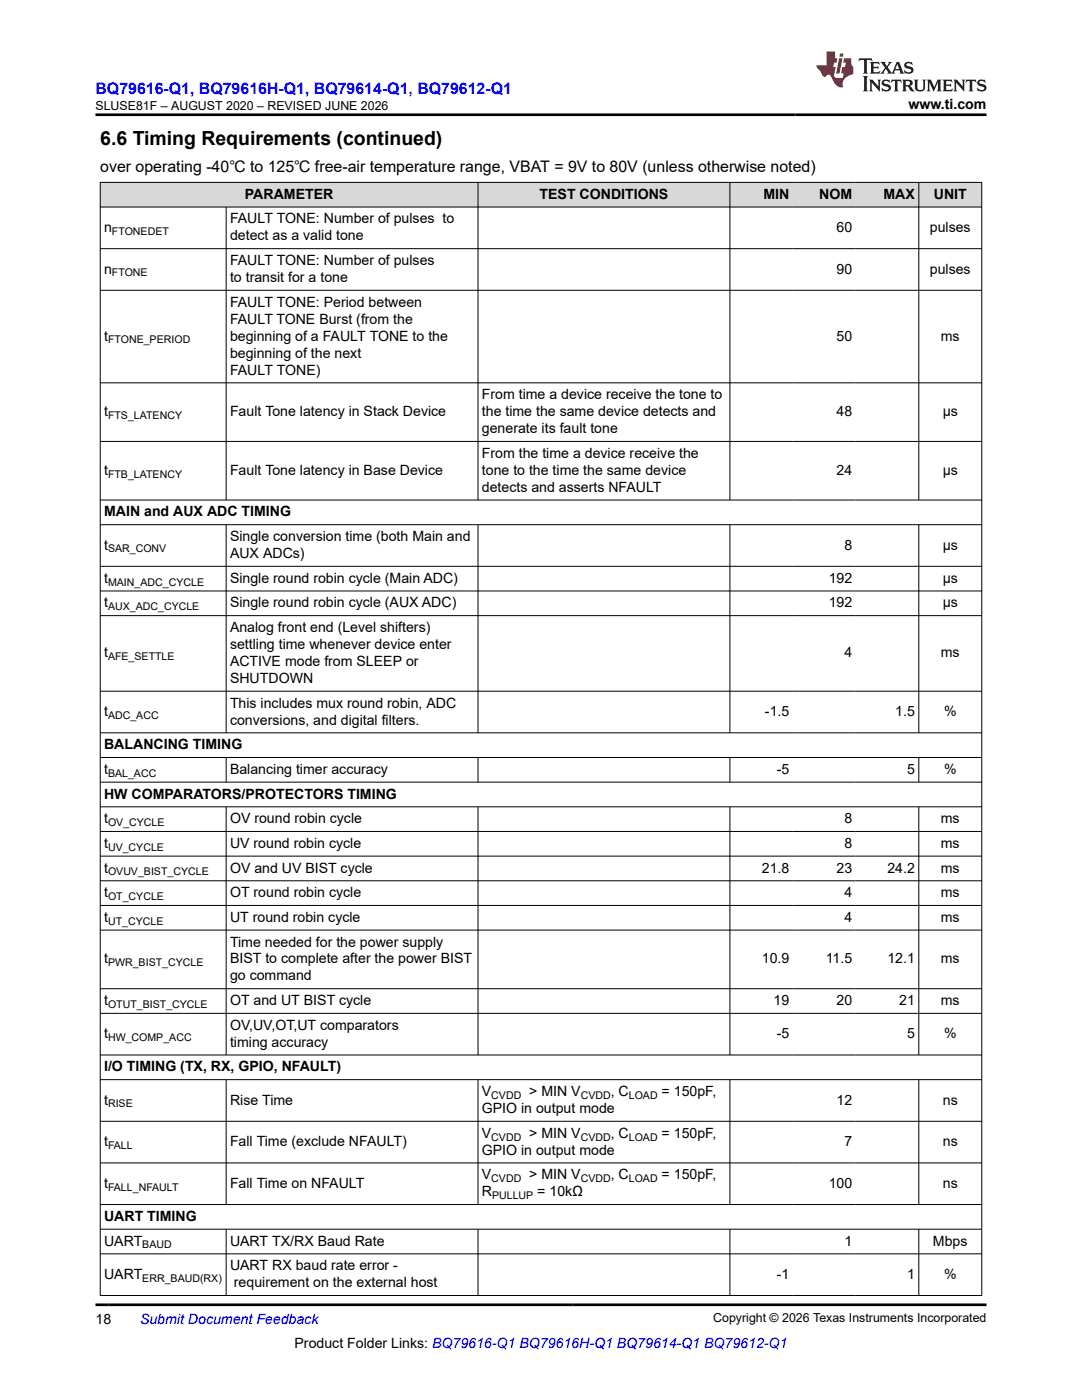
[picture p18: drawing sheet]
<svg xmlns="http://www.w3.org/2000/svg" width="216mm" height="279mm" viewBox="0 0 216 279" stroke-linecap="round" stroke-linejoin="round" font-family="sans-serif">
<defs><g id="words">
<text font-size="3.9" x="20" y="28.8">6.6 Timing Requirements (continued)</text>
<text font-size="3.2" fill="#00f" x="19" y="18.7">BQ79616-Q1, BQ79616H-Q1, BQ79614-Q1, BQ79612-Q1</text>
<text font-size="3.2" x="20" y="34.3">over operating -40℃ to 125℃ free-air temperature range, VBAT = 9V to 80V (unless otherwise noted)</text>
<g font-size="2.8">
<text x="181.3" y="21.8">www.ti.com</text>
<text x="48.9" y="39.7">PARAMETER</text>
<text x="107.7" y="39.7">TEST CONDITIONS</text>
<text x="152.3" y="39.7">MIN</text>
<text x="163.5" y="39.7">NOM</text>
<text x="176.3" y="39.7">MAX</text>
<text x="186.3" y="39.7">UNIT</text>
<text x="20.8" y="46.3">n</text>
<text x="45.9" y="44.6">FAULT TONE: Number of pulses to</text>
<text x="45.9" y="48">detect as a valid tone</text>
<text x="166.9" y="46.3">60</text>
<text x="185.5" y="46.3">pulses</text>
<text x="45.9" y="52.9">FAULT TONE: Number of pulses</text>
<text x="20.8" y="54.6">n</text>
<text x="45.9" y="56.3">to transit for a tone</text>
<text x="166.9" y="54.6">90</text>
<text x="185.5" y="54.6">pulses</text>
<text x="45.9" y="61.2">FAULT TONE: Period between</text>
<text x="45.9" y="64.6">FAULT TONE Burst (from the</text>
<text x="20.8" y="68">t</text>
<text x="45.9" y="68">beginning of a FAULT TONE to the</text>
<text x="45.9" y="71.4">beginning of the next</text>
<text x="166.9" y="68">50</text>
<text x="187.7" y="68">ms</text>
<text x="45.9" y="74.8">FAULT TONE)</text>
<text x="20.8" y="83.1">t</text>
<text x="45.9" y="83.1">Fault Tone latency in Stack Device</text>
<text x="96.2" y="79.7">From time a device receive the tone to</text>
<text x="96.2" y="83.1">the time the same device detects and</text>
<text x="166.9" y="83.1">48</text>
<text x="188.1" y="83.1">µs</text>
<text x="96.2" y="86.4">generate its fault tone</text>
<text x="20.8" y="94.8">t</text>
<text x="45.9" y="94.8">Fault Tone latency in Base Device</text>
<text x="96.2" y="91.4">From the time a device receive the</text>
<text x="96.2" y="94.8">tone to the time the same device</text>
<text x="166.9" y="94.8">24</text>
<text x="188.1" y="94.8">µs</text>
<text x="96.2" y="98.1">detects and asserts NFAULT</text>
<text x="20.8" y="103.1">MAIN and AUX ADC TIMING</text>
<text x="45.9" y="108">Single conversion time (both Main and</text>
<text x="20.8" y="109.7">t</text>
<text x="45.9" y="111.4">AUX ADCs)</text>
<text x="168.5" y="109.7">8</text>
<text x="188.1" y="109.7">µs</text>
<text x="20.8" y="116.3">t</text>
<text x="45.9" y="116.3">Single round robin cycle (Main ADC)</text>
<text x="165.4" y="116.3">192</text>
<text x="188.1" y="116.3">µs</text>
<text x="20.8" y="121.2">t</text>
<text x="45.9" y="121.2">Single round robin cycle (AUX ADC)</text>
<text x="165.4" y="121.2">192</text>
<text x="188.1" y="121.2">µs</text>
<text x="20.8" y="131.2">t</text>
<text x="45.9" y="126.1">Analog front end (Level shifters)</text>
<text x="45.9" y="129.5">settling time whenever device enter</text>
<text x="168.5" y="131.2">4</text>
<text x="187.7" y="131.2">ms</text>
<text x="45.9" y="132.9">ACTIVE mode from SLEEP or</text>
<text x="45.9" y="136.3">SHUTDOWN</text>
<text x="20.8" y="142.9">t</text>
<text x="45.9" y="141.2">This includes mux round robin, ADC</text>
<text x="152.6" y="142.9">-1.5</text>
<text x="178.6" y="142.9">1.5</text>
<text x="188.4" y="142.9">%</text>
<text x="20.8" y="149.5">BALANCING TIMING</text>
<text x="45.9" y="144.6">conversions, and digital filters.</text>
<text x="20.8" y="154.4">t</text>
<text x="45.9" y="154.4">Balancing timer accuracy</text>
<text x="155" y="154.4">-5</text>
<text x="181" y="154.4">5</text>
<text x="188.4" y="154.4">%</text>
<text x="20.8" y="159.4">HW COMPARATORS/PROTECTORS TIMING</text>
<text x="20.8" y="164.3">t</text>
<text x="45.9" y="164.3">OV round robin cycle</text>
<text x="168.5" y="164.3">8</text>
<text x="187.7" y="164.3">ms</text>
<text x="20.8" y="169.2">t</text>
<text x="45.9" y="169.2">UV round robin cycle</text>
<text x="168.5" y="169.2">8</text>
<text x="187.7" y="169.2">ms</text>
<text x="20.8" y="174.1">t</text>
<text x="20.8" y="179.1">t</text>
<text x="45.9" y="174.1">OV and UV BIST cycle</text>
<text x="45.9" y="179.1">OT round robin cycle</text>
<text x="152" y="174.1">21.8</text>
<text x="166.9" y="174.1">23</text>
<text x="168.5" y="179.1">4</text>
<text x="177.1" y="174.1">24.2</text>
<text x="187.7" y="174.1">ms</text>
<text x="187.7" y="179.1">ms</text>
<text x="20.8" y="184">t</text>
<text x="45.9" y="184">UT round robin cycle</text>
<text x="168.5" y="184">4</text>
<text x="187.7" y="184">ms</text>
<text x="45.9" y="188.9">Time needed for the power supply</text>
<text x="20.8" y="192.3">t</text>
<text x="45.9" y="192.3">BIST to complete after the power BIST</text>
<text x="45.9" y="195.7">go command</text>
<text x="152" y="192.3">10.9</text>
<text x="164.8" y="192.3">11.5</text>
<text x="177.1" y="192.3">12.1</text>
<text x="187.7" y="192.3">ms</text>
<text x="20.8" y="200.6">t</text>
<text x="45.9" y="200.6">OT and UT BIST cycle</text>
<text x="154.4" y="200.6">19</text>
<text x="166.9" y="200.6">20</text>
<text x="179.4" y="200.6">21</text>
<text x="187.7" y="200.6">ms</text>
<text x="20.8" y="207.2">t</text>
<text x="45.9" y="205.5">OV,UV,OT,UT comparators</text>
<text x="45.9" y="208.9">timing accuracy</text>
<text x="155" y="207.2">-5</text>
<text x="181" y="207.2">5</text>
<text x="188.4" y="207.2">%</text>
<text x="20.8" y="213.8">I/O TIMING (TX, RX, GPIO, NFAULT)</text>
<text x="20.8" y="220.4">t</text>
<text x="45.9" y="220.4">Rise Time</text>
<text x="96.2" y="218.7">V</text>
<text x="105.6" y="218.7">&gt; MIN V</text>
<text x="121.9" y="218.7">, C</text>
<text x="132" y="218.7">= 150pF,</text>
<text x="166.9" y="220.4">12</text>
<text x="188.1" y="220.4">ns</text>
<text x="96.2" y="222.1">GPIO in output mode</text>
<text x="96.2" y="227">V</text>
<text x="105.6" y="227">&gt; MIN V</text>
<text x="121.9" y="227">, C</text>
<text x="132" y="227">= 150pF,</text>
<text x="20.8" y="228.7">t</text>
<text x="45.9" y="228.7">Fall Time (exclude NFAULT)</text>
<text x="96.2" y="230.4">GPIO in output mode</text>
<text x="168.5" y="228.7">7</text>
<text x="188.1" y="228.7">ns</text>
<text x="20.8" y="237.1">t</text>
<text x="45.9" y="237.1">Fall Time on NFAULT</text>
<text x="96.2" y="238.7">R</text>
<text x="96.2" y="235.4">V</text>
<text x="105.6" y="235.4">&gt; MIN V</text>
<text x="107.2" y="238.7">= 10kΩ</text>
<text x="121.9" y="235.4">, C</text>
<text x="132" y="235.4">= 150pF,</text>
<text x="165.4" y="237.1">100</text>
<text x="188.1" y="237.1">ns</text>
<text x="20.8" y="243.7">UART TIMING</text>
<text x="20.8" y="248.6">UART</text>
<text x="45.9" y="248.6">UART TX/RX Baud Rate</text>
<text x="168.5" y="248.6">1</text>
<text x="186.2" y="248.6">Mbps</text>
<text x="20.8" y="255.2">UART</text>
<text x="45.9" y="253.5">UART RX baud rate error -</text>
<text x="46.7" y="256.9">requirement on the external host</text>
<text x="155" y="255.2">-1</text>
<text x="181" y="255.2">1</text>
<text x="188.4" y="255.2">%</text>
<text x="19" y="264.2">18</text>
<text x="58.8" y="269">Product Folder Links: BQ79616-Q1 BQ79616H-Q1 BQ79614-Q1 BQ79612-Q1</text>
</g>
<text font-size="2.8" fill="#00f" x="27.9" y="264.2">Submit Document Feedback</text>
<g font-size="2.5">
<text x="19" y="21.9">SLUSE81F – AUGUST 2020 – REVISED JUNE 2026</text>
<text x="142.3" y="263.9">Copyright © 2026 Texas Instruments Incorporated</text>
</g>
<g font-size="2.1">
<text x="22.3" y="46.9">FTONEDET</text>
<text x="22.3" y="55.2">FTONE</text>
<text x="21.6" y="68.5">FTONE_PERIOD</text>
<text x="21.6" y="83.6">FTS_LATENCY</text>
<text x="21.6" y="95.3">FTB_LATENCY</text>
<text x="21.6" y="110.2">SAR_CONV</text>
<text x="21.6" y="116.9">MAIN_ADC_CYCLE</text>
<text x="21.6" y="121.8">AUX_ADC_CYCLE</text>
<text x="21.6" y="131.8">AFE_SETTLE</text>
<text x="21.6" y="143.5">ADC_ACC</text>
<text x="21.6" y="155">BAL_ACC</text>
<text x="21.6" y="164.9">OV_CYCLE</text>
<text x="21.6" y="169.8">UV_CYCLE</text>
<text x="21.6" y="174.7">OVUV_BIST_CYCLE</text>
<text x="21.6" y="179.6">OT_CYCLE</text>
<text x="21.6" y="184.5">UT_CYCLE</text>
<text x="21.6" y="192.8">PWR_BIST_CYCLE</text>
<text x="21.6" y="201.2">OTUT_BIST_CYCLE</text>
<text x="21.6" y="207.8">HW_COMP_ACC</text>
<text x="21.6" y="221">RISE</text>
<text x="98" y="219.3">CVDD</text>
<text x="115.9" y="219.3">CVDD</text>
<text x="125.5" y="219.3">LOAD</text>
<text x="98" y="227.6">CVDD</text>
<text x="115.9" y="227.6">CVDD</text>
<text x="125.5" y="227.6">LOAD</text>
<text x="21.6" y="229.3">FALL</text>
<text x="21.6" y="237.6">FALL_NFAULT</text>
<text x="98" y="235.9">CVDD</text>
<text x="98.2" y="239.3">PULLUP</text>
<text x="115.9" y="235.9">CVDD</text>
<text x="125.5" y="235.9">LOAD</text>
<text x="28.4" y="249.2">BAUD</text>
<text x="28.4" y="255.8">ERR_BAUD(RX)</text>
</g>
</g></defs>
<g fill="#d8d8d8">
<path d="M20 36.4h175.9v4.9h-175.9z" fill-rule="evenodd"/>
<path d="M20.1 36.5h75.2v4.8h-75.2z" fill-rule="evenodd"/>
<path d="M95.4 36.5h50.2v4.8h-50.2z" fill-rule="evenodd"/>
<path d="M145.7 36.5h12.5v4.8h-12.5z" fill-rule="evenodd"/>
<path d="M158.2 36.5h12.6v4.8h-12.6z" fill-rule="evenodd"/>
<path d="M170.8 36.5h12.5v4.8h-12.5z" fill-rule="evenodd"/>
<path d="M183.4 36.5h12.4v4.8h-12.4z" fill-rule="evenodd"/>
</g>
<g fill="none" stroke="#000" stroke-width=".2">
<path d="M19.9 36.4h176.1M20 36.3v222.3M95.4 36.3v63.6M145.6 36.3v63.6M183.3 36.3v63.6M195.9 36.3v222.3M19.9 41.3h176.1M19.9 49.6h176.1M19.9 57.9h176.1M45.1 41.3v58.6M19.9 76.4h176.1M19.9 88.1h176.1"/>
<path d="M19.9 99.8h176.1M19.9 104.7h176.1M19.9 113h176.1M19.9 117.9h176.1M45.1 104.7v41.6M95.4 104.7v41.6M145.6 104.7v41.6M183.3 104.7v41.6M19.9 122.9h176.1M19.9 137.9h176.1M19.9 146.3h176.1M19.9 151.2h176.1"/>
<path d="M19.9 156.1h176.1M45.1 151.2v5M95.4 151.2v5M145.6 151.2v5M183.3 151.2v5M19.9 161h176.1M19.9 165.9h176.1M19.9 170.9h176.1M19.9 175.8h176.1M45.1 161v49.6M95.4 161v49.6M145.6 161v49.6"/>
<path d="M183.3 161v49.6M19.9 180.7h176.1M19.9 185.6h176.1M19.9 197.3h176.1M19.9 202.2h176.1M19.9 210.5h176.1M19.9 215.5h176.1M45.1 215.5v25M95.4 215.5v25M145.6 215.5v25M183.3 215.5v25M19.9 223.8h176.1"/>
<path d="M19.9 232.1h176.1M19.9 240.4h176.1M19.9 245.3h176.1M19.9 250.2h176.1M19.9 258.5h176.1M45.1 245.3v13.3M95.4 245.3v13.3M145.6 245.3v13.3M183.3 245.3v13.3"/>
</g>
<path d="M171.5 11.6l-.2 .6 .5-.2h.6v.1v2.2l-.2 .4h1l-.2-.4v-2.2v-.1h.5l.6 .2-.2-.6zM173.6 12.4l.2 .3v1.6l-.2 .4h1.9l.1-.6a1.08 1.08 0 0 1-1.3 .2v-.7h.6l.4 .2v-.7l-.4 .2h-.6v-.5l.2-.2a1 1 0 0 1 1 .3l-.1-.5zM175.7 12.4l.9 1.1-1 1.2h.9l-.2-.2 .5-.8 .4 .8-.2 .2h1.6l-.2-.2 .2-.5h.9l.1 .5-.1 .2h.9l-.2-.4-.8-1.9h-.5l-.9 2.1-.9-1.1 .9-1h-.8l.2 .2-.4 .6-.4-.6 .2-.2zM179 12.8l.4 1h-.7zM180.7 12.5a.65 .65 0 0 0-.2 .7 .65 .65 0 0 0 .6 .5l.6 .1 .1 .3a.79 .79 0 0 1-.7 .4 .79 .79 0 0 1-.7-.5l.1 .7 .2-.1a.93 .93 0 0 0 1.1 0 .93 .93 0 0 0 .4-.9 1.46 1.46 0 0 0-1.2-.6l-.1-.3a1.09 1.09 0 0 1 1.2 .2l-.2-.6-.1 .1-.5-.2zM172.2 15.2l.2 .4v2.2l-.2 .4h1l-.2-.4v-2.2l.2-.4zM173.4 15.9l.2 .4v1.5l-.2 .4h.8l-.3-.4 .1-1.3 1.6 1.8v-2l.2-.4h-.7l.1 .2 .1 1.1-1.2-1.3zM176.2 16a.65 .65 0 0 0-.2 .8 .65 .65 0 0 0 .6 .4l.6 .2 .1 .2a.79 .79 0 0 1-.7 .4 .79 .79 0 0 1-.7-.5l.1 .7 .2-.1a.93 .93 0 0 0 1.1 .1 .93 .93 0 0 0 .4-1 1.46 1.46 0 0 0-1.2-.5l-.1-.4a1.09 1.09 0 0 1 1.2 .2l-.1-.6-.2 .1-.5-.1zM177.9 15.9l-.1 .6a.63 .63 0 0 1 .8-.3v1.6l-.3 .4h1l-.2-.4v-1.6a.66 .66 0 0 1 .8 .3l-.1-.6zM180 15.9l.2 .4v1.5l-.2 .4h1l-.2-.2-.1-.7h.5l.1 .2a.79 .79 0 0 0 1.2 .6l-1-.9a.61 .61 0 0 0 .6-.6 .61 .61 0 0 0-.5-.7zM180.8 16.2h.1a.47 .47 0 0 1 .5 .1 .47 .47 0 0 1 .1 .5l-.1 .1-.7 .1zM182.3 15.9l.2 .2a2.27 2.27 0 0 0 .4 2 1.04 1.04 0 0 0 1.7-.7v-1.3l.2-.2h-.8l.2 .4v1.1a.6 .6 0 0 1-.6 .6 .6 .6 0 0 1-.6-.6v-1.1l.3-.4zM184.9 15.9l.2 .4v1.5l-.2 .4h.8l-.3-.4v-1.4l.9 1.9 .9-1.9v1.4l-.3 .4h1l-.2-.4v-1.5l.2-.4h-.8l-.7 1.5-.6-1.5zM188.1 15.9l.2 .4v1.5l-.2 .4h1.9l.1-.6a1.09 1.09 0 0 1-1.3 .2v-.7h.6l.4 .2v-.6l-.4 .2h-.6v-.6l.2-.1a1.01 1.01 0 0 1 1 .3l-.1-.6zM190.2 15.9l.3 .4v1.5l-.3 .4h.8l-.2-.4v-1.3l1.6 1.8v-2l.2-.4h-.7l.2 .2v1.1l-1.2-1.3zM192.8 15.9l-.1 .6a.63 .63 0 0 1 .8-.3v1.6l-.3 .4h1l-.2-.4v-1.6a.66 .66 0 0 1 .8 .3l-.1-.6zM195.2 16a.65 .65 0 0 0-.2 .8 .65 .65 0 0 0 .6 .4l.6 .2 .2 .2a.79 .79 0 0 1-.7 .4 .79 .79 0 0 1-.7-.5l.1 .7 .2-.1a.93 .93 0 0 0 1 .1 .93 .93 0 0 0 .5-1 1.46 1.46 0 0 0-1.3-.5v-.4a1.09 1.09 0 0 1 1.2 .2l-.2-.6-.2 .1-.5-.1z" fill="#231f20"/>
<path d="M164.9 10.3v2.7h-2l.1 .4 .8 1a.95 .95 0 0 0 1 .9 .59 .59 0 0 1 .5-.4 .59 .59 0 0 1 .5 .3l.4 .8a1.59 1.59 0 0 0 2.1 1.4 1.61 1.61 0 0 1 1-2.3l1-.3-.1-1.5a1.59 1.59 0 0 1-.3-1.7h-1.5l-.2 .9h.6l-.2 .9h-.5l-.2 .9v.3l.4 .1-.1 .9h-.7a.73 .73 0 0 1-1-.7l.3-1.5h-.5l.1-.9h.5l.2-.9h-.5v-1.3zM167.4 11.6l-.6 3.1h.7l.6-3.1zM167.6 10.7l-.1 .6h.7l.1-.6z" fill="#ed1c24"/>
<path d="M19 22.9h177.8M19 260.4h177.8" fill="none" stroke="#000" stroke-width=".53"/>
<use href="#words"/>
</svg>
